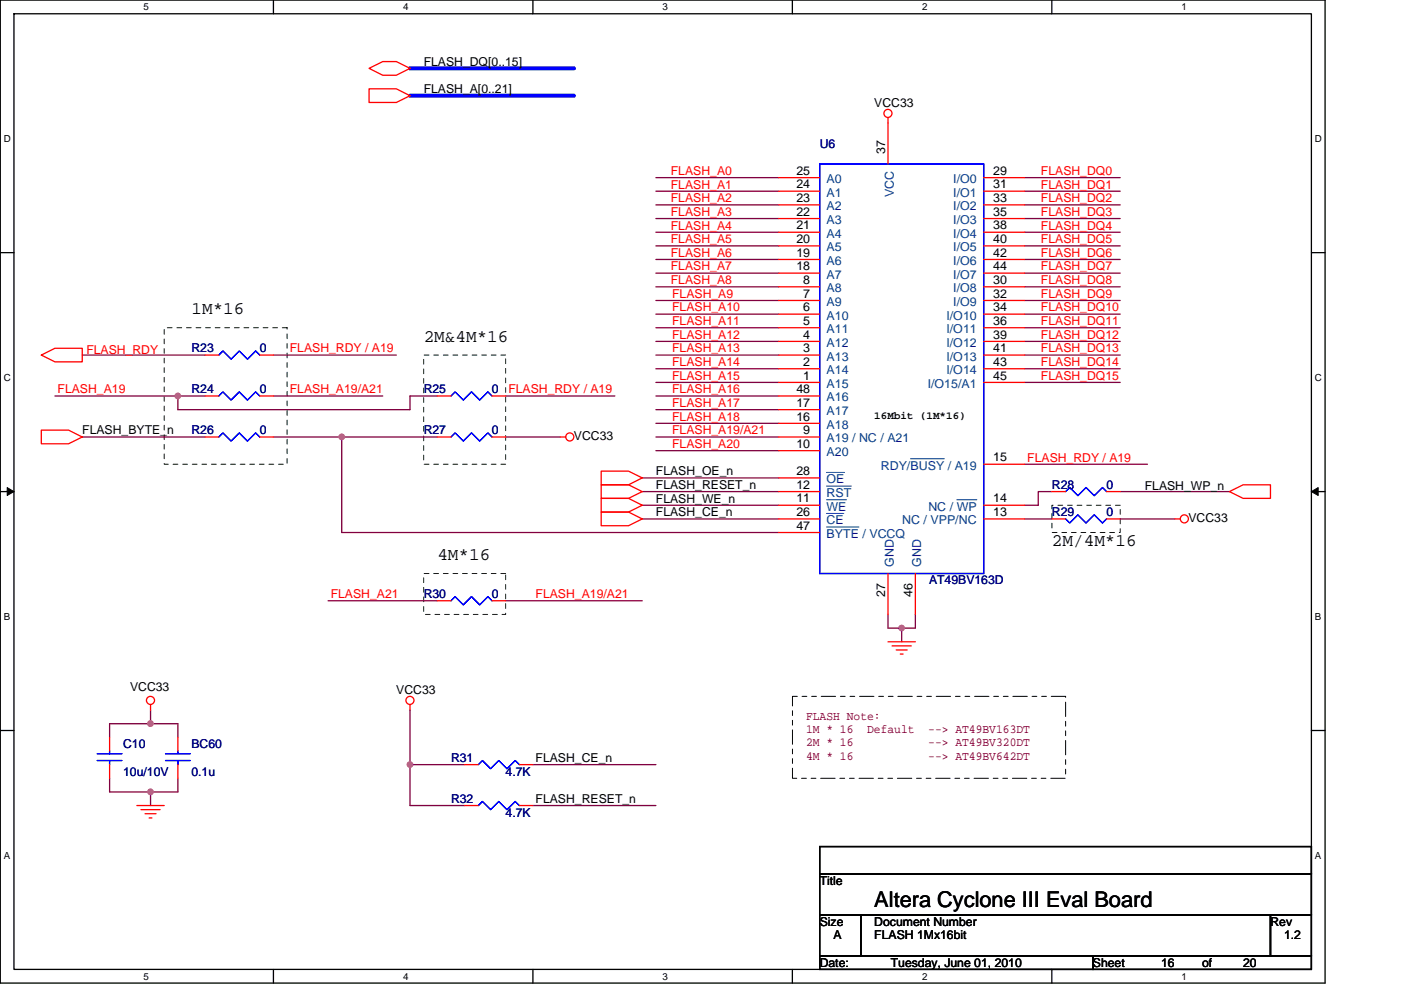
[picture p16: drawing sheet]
<svg xmlns="http://www.w3.org/2000/svg" width="297mm" height="210mm" viewBox="0 0 297 210" stroke-linecap="round" stroke-linejoin="round" font-family="sans-serif">
<defs><g id="words">
<text font-size="4.6" x="185.4" y="192.4">Altera Cyclone III Eval Board</text>
<g font-size="3.7">
<text x="40.6" y="66.7">1M*16</text>
<text x="89.8" y="72.5">2M&amp;4M*16</text>
<text x="92.7" y="118.8">4M*16</text>
<text x="223" y="115.9">2M/4M*16</text>
</g>
<g font-size="2.6">
<text x="89.8" y="13.9">FLASH_DQ[0..15]</text>
<text x="89.8" y="19.7">FLASH_A[0..21]</text>
<text x="185.4" y="22.6">VCC33</text>
<text x="187.7" y="32.7" transform="rotate(-90 187.7 32.7)">37</text>
<text x="168.8" y="40">24</text>
<text x="168.8" y="37.1">25</text>
<text x="210.6" y="37.1">29</text>
<text x="210.6" y="40">31</text>
<text x="168.8" y="45.8">22</text>
<text x="168.8" y="42.9">23</text>
<text x="210.6" y="42.9">33</text>
<text x="210.6" y="45.8">35</text>
<text x="168.8" y="51.6">20</text>
<text x="168.8" y="48.7">21</text>
<text x="210.6" y="48.7">38</text>
<text x="210.6" y="51.6">40</text>
<text x="168.8" y="57.3">18</text>
<text x="168.8" y="54.4">19</text>
<text x="210.6" y="54.4">42</text>
<text x="210.6" y="57.3">44</text>
<text x="170.3" y="63.1">7</text>
<text x="170.3" y="60.2">8</text>
<text x="210.6" y="60.2">30</text>
<text x="210.6" y="63.1">32</text>
<text x="170.3" y="71.8">4</text>
<text x="170.3" y="68.9">5</text>
<text x="170.3" y="66">6</text>
<text x="210.6" y="66">34</text>
<text x="210.6" y="68.9">36</text>
<text x="210.6" y="71.8">39</text>
<text x="170.3" y="77.6">2</text>
<text x="170.3" y="74.7">3</text>
<text x="210.6" y="74.7">41</text>
<text x="210.6" y="77.6">43</text>
<text x="168.8" y="83.4">48</text>
<text x="170.3" y="80.5">1</text>
<text x="210.6" y="80.5">45</text>
<text x="168.8" y="89.2">16</text>
<text x="168.8" y="86.3">17</text>
<text x="17.4" y="92.1">FLASH_BYTE_n</text>
<text x="121.7" y="93.3">VCC33</text>
<text x="168.8" y="95">10</text>
<text x="170.3" y="92.1">9</text>
<text x="139.1" y="100.8">FLASH_OE_n</text>
<text x="168.8" y="100.8">28</text>
<text x="210.6" y="97.9">15</text>
<text x="139.1" y="103.7">FLASH_RESET_n</text>
<text x="139.1" y="106.6">FLASH_WE_n</text>
<text x="168.8" y="106.6">11</text>
<text x="168.8" y="103.7">12</text>
<text x="210.6" y="106.6">14</text>
<text x="242.7" y="104">FLASH_WP_n</text>
<text x="139.1" y="109.5">FLASH_CE_n</text>
<text x="168.8" y="109.5">26</text>
<text x="168.8" y="112.4">47</text>
<text x="210.6" y="109.5">13</text>
<text x="252" y="110.7">VCC33</text>
<text x="187.7" y="126.6" transform="rotate(-90 187.7 126.6)">27</text>
<text x="193.5" y="126.6" transform="rotate(-90 193.5 126.6)">46</text>
<text x="27.6" y="146.6">VCC33</text>
<text x="84" y="147.1">VCC33</text>
<text x="113.6" y="161.6">FLASH_CE_n</text>
<text x="113.6" y="170.3">FLASH_RESET_n</text>
<text x="173.8" y="187.7">Title</text>
<text x="173.8" y="196.4">Size</text>
<text x="185.4" y="196.4">Document Number</text>
<text x="269.4" y="196.4">Rev</text>
<text x="176.7" y="199.3">A</text>
<text x="185.4" y="199.3">FLASH 1Mx16bit</text>
<text x="272.2" y="199.3">1.2</text>
<text x="173.8" y="205">Date:</text>
<text x="188.9" y="205">Tuesday, June 01, 2010</text>
<text x="231.7" y="205">Sheet</text>
<text x="246.2" y="205">16</text>
<text x="254.9" y="205">of</text>
<text x="263.6" y="205">20</text>
</g>
<g font-size="2.6" fill="#000080">
<text x="173.8" y="31.3">U6</text>
<text x="40.6" y="74.7">R23</text>
<text x="55.1" y="74.7">0</text>
<text x="40.6" y="83.4">R24</text>
<text x="55.1" y="83.4">0</text>
<text x="89.8" y="83.4">R25</text>
<text x="104.3" y="83.4">0</text>
<text x="40.6" y="92.1">R26</text>
<text x="55.1" y="92.1">0</text>
<text x="89.8" y="92.1">R27</text>
<text x="104.3" y="92.1">0</text>
<text x="223" y="103.7">R28</text>
<text x="234.6" y="103.7">0</text>
<text x="223" y="109.5">R29</text>
<text x="234.6" y="109.5">0</text>
<text x="197" y="124">AT49BV163D</text>
<text x="89.8" y="126.9">R30</text>
<text x="104.3" y="126.9">0</text>
<text x="26.1" y="158.7">C10</text>
<text x="40.6" y="158.7">BC60</text>
<text x="95.6" y="161.6">R31</text>
<text x="26.1" y="164.5">10u/10V</text>
<text x="40.6" y="164.5">0.1u</text>
<text x="107.2" y="164.5">4.7K</text>
<text x="95.6" y="170.3">R32</text>
<text x="107.2" y="173.2">4.7K</text>
</g>
<g font-size="2.6" fill="#f00">
<text x="142.2" y="37.1">FLASH_A0</text>
<text x="142.2" y="40">FLASH_A1</text>
<text x="220.7" y="37.1">FLASH_DQ0</text>
<text x="220.7" y="40">FLASH_DQ1</text>
<text x="142.2" y="42.9">FLASH_A2</text>
<text x="142.2" y="45.8">FLASH_A3</text>
<text x="220.7" y="42.9">FLASH_DQ2</text>
<text x="220.7" y="45.8">FLASH_DQ3</text>
<text x="142.2" y="48.7">FLASH_A4</text>
<text x="142.2" y="51.6">FLASH_A5</text>
<text x="220.7" y="48.7">FLASH_DQ4</text>
<text x="220.7" y="51.6">FLASH_DQ5</text>
<text x="142.2" y="54.5">FLASH_A6</text>
<text x="142.2" y="57.4">FLASH_A7</text>
<text x="220.7" y="54.5">FLASH_DQ6</text>
<text x="220.7" y="57.4">FLASH_DQ7</text>
<text x="142.2" y="60.3">FLASH_A8</text>
<text x="142.5" y="63.2">FLASH_A9</text>
<text x="220.7" y="60.3">FLASH_DQ8</text>
<text x="220.7" y="63.2">FLASH_DQ9</text>
<text x="142.5" y="66.1">FLASH_A10</text>
<text x="142.5" y="68.9">FLASH_A11</text>
<text x="142.5" y="71.8">FLASH_A12</text>
<text x="220.7" y="66.1">FLASH_DQ10</text>
<text x="220.7" y="68.9">FLASH_DQ11</text>
<text x="220.7" y="71.8">FLASH_DQ12</text>
<text x="18.3" y="75">FLASH_RDY</text>
<text x="61.4" y="74.7">FLASH_RDY / A19</text>
<text x="142.5" y="74.7">FLASH_A13</text>
<text x="142.5" y="77.6">FLASH_A14</text>
<text x="220.7" y="74.7">FLASH_DQ13</text>
<text x="220.7" y="77.6">FLASH_DQ14</text>
<text x="12.2" y="83.4">FLASH_A19</text>
<text x="61.4" y="83.4">FLASH_A19/A21</text>
<text x="107.8" y="83.4">FLASH_RDY / A19</text>
<text x="142.5" y="80.5">FLASH_A15</text>
<text x="142.5" y="83.4">FLASH_A16</text>
<text x="220.7" y="80.5">FLASH_DQ15</text>
<text x="142.5" y="86.3">FLASH_A17</text>
<text x="142.5" y="89.2">FLASH_A18</text>
<text x="142.5" y="92.1">FLASH_A19/A21</text>
<text x="142.5" y="95">FLASH_A20</text>
<text x="217.8" y="97.9">FLASH_RDY / A19</text>
<text x="70.1" y="126.9">FLASH_A21</text>
<text x="113.6" y="126.9">FLASH_A19/A21</text>
</g>
<g font-size="2.6" fill="#004080">
<text x="175.2" y="41.7">A1</text>
<text x="175.2" y="38.8">A0</text>
<text x="189.5" y="41.8" transform="rotate(-90 189.5 41.8)">VCC</text>
<text x="202.1" y="38.8">I/O0</text>
<text x="202.1" y="41.7">I/O1</text>
<text x="175.2" y="47.5">A3</text>
<text x="175.2" y="44.6">A2</text>
<text x="202.1" y="44.6">I/O2</text>
<text x="202.1" y="47.5">I/O3</text>
<text x="175.2" y="53.3">A5</text>
<text x="175.2" y="50.4">A4</text>
<text x="202.1" y="50.4">I/O4</text>
<text x="202.1" y="53.3">I/O5</text>
<text x="175.2" y="59.1">A7</text>
<text x="175.2" y="56.2">A6</text>
<text x="202.1" y="56.2">I/O6</text>
<text x="202.1" y="59.1">I/O7</text>
<text x="175.2" y="64.9">A9</text>
<text x="175.2" y="62">A8</text>
<text x="202.1" y="62">I/O8</text>
<text x="202.1" y="64.9">I/O9</text>
<text x="175.2" y="70.7">A11</text>
<text x="175.2" y="67.8">A10</text>
<text x="200.7" y="67.8">I/O10</text>
<text x="200.7" y="70.7">I/O11</text>
<text x="175.2" y="76.5">A13</text>
<text x="175.2" y="73.6">A12</text>
<text x="200.7" y="73.6">I/O12</text>
<text x="200.7" y="76.5">I/O13</text>
<text x="175.2" y="82.3">A15</text>
<text x="175.2" y="79.4">A14</text>
<text x="196.7" y="82.3">I/O15/A1</text>
<text x="200.7" y="79.4">I/O14</text>
<text x="175.2" y="88.1">A17</text>
<text x="175.2" y="85.2">A16</text>
<text x="175.2" y="93.9">A19 / NC / A21</text>
<text x="175.2" y="91">A18</text>
<text x="175.2" y="96.8">A20</text>
<text x="186.7" y="99.6">RDY/BUSY / A19</text>
<text x="175.2" y="105.4">RST</text>
<text x="175.2" y="102.5">OE</text>
<text x="175.2" y="108.3">WE</text>
<text x="175.2" y="111.2">CE</text>
<text x="191.3" y="111.2">NC / VPP/NC</text>
<text x="196.8" y="108.3">NC / WP</text>
<text x="175.2" y="114.1">BYTE / VCCQ</text>
<text x="189.5" y="120.2" transform="rotate(-90 189.5 120.2)">GND</text>
<text x="195.3" y="120.2" transform="rotate(-90 195.3 120.2)">GND</text>
</g>
<g font-size="2.6" fill="#800000">
<text x="170.9" y="152.7">FLASH Note:</text>
<text x="170.9" y="155.5">1M * 16</text>
<text x="183.8" y="155.5">Default</text>
<text x="196.8" y="155.5">--&gt; AT49BV163DT</text>
<text x="170.9" y="158.3">2M * 16</text>
<text x="170.9" y="161.1">4M * 16</text>
<text x="196.8" y="158.3">--&gt; AT49BV320DT</text>
<text x="196.8" y="161.1">--&gt; AT49BV642DT</text>
</g>
<text font-size="2.3" x="185.4" y="88.8">16Mbit (1M*16)</text>
<g font-size="2.1">
<text x="30.5" y="2.2">5</text>
<text x="85.5" y="2.2">4</text>
<text x="140.5" y="2.2">3</text>
<text x="195.5" y="2.2">2</text>
<text x="250.5" y="2.2">1</text>
<text x=".8" y="30.1">D</text>
<text x="278.8" y="30.1">D</text>
<text x=".8" y="80.8">C</text>
<text x="278.8" y="80.8">C</text>
<text x=".8" y="131.4">B</text>
<text x="278.8" y="131.4">B</text>
<text x=".8" y="182.1">A</text>
<text x="278.8" y="182.1">A</text>
<text x="30.5" y="207.8">5</text>
<text x="85.5" y="207.8">4</text>
<text x="140.5" y="207.8">3</text>
<text x="195.5" y="207.8">2</text>
<text x="250.5" y="207.8">1</text>
</g>
</g></defs>
<path d="M.1 0h280.8v208.5h-280.8zM3 2.9h275v202.7h-275z" fill="none" stroke="#000" stroke-width=".28"/>
<g fill="#fff">
<path d="M30.5 .3h1.1v2.3h-1.1z"/>
<path d="M30.5 205.9h1.1v2.3h-1.1z"/>
</g>
<path d="M58 0v2.9M58 205.6v2.9" fill="none" stroke="#000" stroke-width=".28"/>
<g fill="#fff">
<path d="M85.5 .3h1.1v2.3h-1.1z"/>
<path d="M85.5 205.9h1.1v2.3h-1.1z"/>
</g>
<path d="M113 0v2.9M113 205.6v2.9" fill="none" stroke="#000" stroke-width=".28"/>
<g fill="#fff">
<path d="M140.5 .3h1.1v2.3h-1.1z"/>
<path d="M140.5 205.9h1.1v2.3h-1.1z"/>
</g>
<path d="M168 0v2.9M168 205.6v2.9" fill="none" stroke="#000" stroke-width=".28"/>
<g fill="#fff">
<path d="M195.5 .3h1.2v2.3h-1.2z"/>
<path d="M195.5 205.9h1.2v2.3h-1.2z"/>
</g>
<path d="M223 0v2.9M223 205.6v2.9" fill="none" stroke="#000" stroke-width=".28"/>
<g fill="#fff">
<path d="M250.5 .3h1.2v2.3h-1.2z"/>
<path d="M250.5 205.9h1.2v2.3h-1.2z"/>
<path d="M.8 28.3h1.5v2.3h-1.5z"/>
<path d="M278.8 28.3h1.5v2.3h-1.5z"/>
<path d="M.8 78.9h1.5v2.3h-1.5z"/>
<path d="M278.8 78.9h1.5v2.3h-1.5z"/>
</g>
<path d="M.1 53.6h2.9M278 53.6h2.9" fill="none" stroke="#000" stroke-width=".28"/>
<g fill="#fff">
<path d="M.8 129.6h1.4v2.3h-1.4z"/>
<path d="M278.8 129.6h1.4v2.3h-1.4z"/>
</g>
<path d="M.1 104.3h2.9M278 104.3h2.9" fill="none" stroke="#000" stroke-width=".28"/>
<path d="M1.5 103.4l1.5 .9-1.5 .8zM278 104.3l1.5-.9v1.7z" fill="#000" stroke="#000" stroke-width=".21"/>
<g fill="#fff">
<path d="M.8 180.3h1.4v2.3h-1.4z"/>
<path d="M278.8 180.3h1.4v2.3h-1.4z"/>
</g>
<path d="M.1 154.9h2.9M278 154.9h2.9M173.8 179.6h104.2v5.7h-104.2zM173.8 194h8.7v8.7h-8.7zM173.8 185.3h104.2v8.7h-104.2zM182.5 194h86.9v8.7h-86.9zM269.4 194h8.6v8.7h-8.6zM173.8 202.7h57.9v2.9h-57.9zM231.7 202.7h46.3v2.9h-46.3z" fill="none" stroke="#000" stroke-width=".28"/>
<path d="M34.8 69.5h26.1v29h-26.1zM89.8 75.3h17.4v23.2h-17.4zM223 107.2h14.5v5.7h-14.5zM89.8 121.6h17.4v8.7h-17.4z" fill="none" stroke="#004000" stroke-width=".21" stroke-dasharray="1 1 1 1 1 1 1 1"/>
<path d="M168 147.7h57.9v17.4h-57.9z" fill="none" stroke="#000" stroke-width=".21" stroke-dasharray="3 1 1 1 1 1"/>
<path d="M86.9 14.5h34.8M86.9 20.3h34.8" fill="none" stroke="#00f" stroke-width=".87"/>
<g fill="none" stroke="#800040" stroke-width=".28">
<path d="M139.1 37.7h26M217.2 37.7h20.3M139.1 40.6h26M139.1 43.5h26M139.1 46.4h26M139.1 49.3h26M139.1 52.2h26M139.1 55h26M139.1 57.9h26M217.2 40.6h20.3M217.2 43.5h20.3M217.2 46.4h20.3"/>
<path d="M217.2 49.3h20.3M217.2 52.2h20.3M217.2 55h20.3M217.2 57.9h20.3M17.4 75.3h26.1M58 75.3h26M139.1 60.8h26M139.1 63.7h26M139.1 66.6h26M139.1 69.5h26M139.1 72.4h26M139.1 75.3h26"/>
<path d="M139.1 78.2h26M217.2 60.8h20.3M217.2 63.7h20.3M217.2 66.6h20.3M217.2 69.5h20.3M217.2 72.4h20.3M217.2 75.3h20.3M217.2 78.2h20.3M11.6 84h26.1M17.4 92.7h26.1M37.7 84h5.8M58 92.7h14.5"/>
<path d="M58 84h23.1M72.5 92.7v20.2h92.6M72.5 92.7h20.2M92.7 84h-5.8v2.9h-49.2v-2.9M107.2 92.7h11.6M107.2 84h23.2M139.1 81.1h26M139.1 84h26M139.1 86.9h26M139.1 89.8h26M139.1 92.7h26M139.1 95.6h26"/>
<path d="M217.2 81.1h20.3M217.2 98.5h26.1M136.2 101.4h28.9M136.2 104.3h28.9M136.2 107.2h28.9M136.2 110.1h28.9M217.2 110.1h5.8M223 104.3h-2.9v2.9h-2.9M237.5 110.1h11.6M237.5 104.3h23.2M69.6 127.4h23.1M107.2 127.4h29"/>
<path d="M188.3 130.3v2.9h2.9v2.9M194.1 130.3v2.9h-2.9M31.9 153.5h-8.7v2.9M31.9 150.6v2.9M31.9 153.5h5.8v2.9M86.9 150.6v11.6M23.2 165.1v2.9h8.7v2.9M37.7 165.1v2.9h-5.8M86.9 162.2v8.7h11.6M86.9 162.2h11.6M113 162.2h26.1M113 170.9h26.1"/>
</g>
<g fill="#f0f" stroke="#f0f" stroke-width=".28">
<circle cx="31.9" cy="168" r=".57"/>
<circle cx="31.9" cy="153.5" r=".57"/>
<circle cx="191.2" cy="133.2" r=".57"/>
<circle cx="86.9" cy="162.2" r=".57"/>
<circle cx="37.7" cy="84" r=".57"/>
<circle cx="72.5" cy="92.7" r=".57"/>
</g>
<g fill="none" stroke="#f00" stroke-width=".28">
<path d="M78.2 18.8h5.8l2.9 1.5-2.9 1.4h-5.8zM78.2 14.5l2.9-1.4h2.9l2.9 1.4-2.9 1.5h-2.9zM165.1 37.7h8.7M188.3 24.9v9.9M208.6 37.7h8.6M165.1 57.9h8.7M165.1 55h8.7M165.1 52.2h8.7M165.1 49.3h8.7M165.1 46.4h8.7M165.1 43.5h8.7M165.1 40.6h8.7"/>
<path d="M208.6 40.6h8.6M208.6 43.5h8.6M208.6 46.4h8.6M208.6 49.3h8.6M208.6 52.2h8.6M208.6 55h8.6M208.6 57.9h8.6M8.8 75.3l2.8-1.4h5.8v2.9h-5.8zM43.5 75.3h2.9M55.1 75.3h2.9M165.1 78.2h8.7M165.1 75.3h8.7"/>
<path d="M165.1 72.4h8.7M165.1 69.5h8.7M165.1 66.6h8.7M165.1 63.7h8.7M165.1 60.8h8.7M208.6 60.8h8.6M208.6 63.7h8.6M208.6 66.6h8.6M208.6 69.5h8.6M208.6 72.4h8.6M208.6 75.3h8.6M208.6 78.2h8.6"/>
<path d="M8.8 91.2h5.7l2.9 1.5-2.9 1.4h-5.7zM43.5 84h2.9M43.5 92.7h2.9M55.1 84h2.9M55.1 92.7h2.9M92.7 92.7h2.9M92.7 84h2.9M104.3 92.7h2.9M104.3 84h2.9M118.8 92.7h1.1M127.5 99.9h5.8l2.9 1.5-2.9 1.4h-5.8zM165.1 81.1h8.7"/>
<path d="M165.1 92.7h8.7M165.1 89.8h8.7M165.1 86.9h8.7M165.1 84h8.7M165.1 95.6h8.7M208.6 81.1h8.6M208.6 98.5h8.6M127.5 102.8h5.8l2.9 1.5-2.9 1.4h-5.8zM127.5 105.7h5.8l2.9 1.5-2.9 1.4h-5.8zM127.5 108.6h5.8l2.9 1.5-2.9 1.4h-5.8zM165.1 107.2h8.7M165.1 104.3h8.7"/>
<path d="M165.1 110.1h8.7M165.1 101.4h8.7M165.1 112.9h8.7M208.6 110.1h8.6M208.6 107.2h8.6M223 104.3h2.9M223 110.1h2.9M234.6 104.3h2.9M234.6 110.1h2.9M249.1 110.1h1.1M260.7 104.3l2.9-1.5h5.8v2.9h-5.8zM92.7 127.4h2.9"/>
<path d="M104.3 127.4h2.9M188.3 136.1h5.8M188.3 121.6v8.7M189.1 137h4.1M190 137.9h2.3M190.9 138.7h.6M194.1 121.6v8.7M23.2 156.4v2.9M31.9 149.4v1.2M37.7 156.4v2.9M86.9 149.4v1.2M23.2 162.2v2.9"/>
<path d="M29 170.9h5.8M29.9 171.7h4M30.8 172.6h2.3M31.6 173.5h.6M37.7 162.2v2.9M98.5 170.9h2.9M98.5 162.2h2.9M110.1 170.9h2.9M110.1 162.2h2.9"/>
<circle cx="188.3" cy="24.1" r=".86"/>
<circle cx="120.8" cy="92.7" r=".86"/>
<circle cx="251.1" cy="110.1" r=".86"/>
<circle cx="31.9" cy="148.6" r=".86"/>
<circle cx="86.9" cy="148.6" r=".86"/>
</g>
<g fill="none" stroke="#00f" stroke-width=".28">
<path d="M173.8 34.8h34.8v86.8h-34.8zM46.4 75.3l.9-.9 1.7 1.8 1.7-1.8 1.8 1.8 1.7-1.8 .9 .9M46.4 84l.9-.9 1.7 1.8 1.7-1.8 1.8 1.8 1.7-1.8 .9 .9M46.4 92.7l.9-.9 1.7 1.8 1.7-1.8 1.8 1.8 1.7-1.8 .9 .9M95.6 92.7l.9-.9 1.7 1.8 1.8-1.8 1.7 1.8 1.7-1.8 .9 .9M95.6 84l.9-.9 1.7 1.8 1.8-1.8 1.7 1.8 1.7-1.8 .9 .9M225.9 110.1l.9 .8 1.7-1.7 1.8 1.7 1.7-1.7 1.7 1.7 .9-.8M225.9 104.3l.9-.9 1.7 1.7 1.8-1.7 1.7 1.7 1.7-1.7 .9 .9M95.6 127.4l.9-.8 1.7 1.7 1.8-1.7 1.7 1.7 1.7-1.7 .9 .8M20.6 159.9h5.2M23.2 159.3v.6M35.1 159.9h5.2"/>
<path d="M37.7 159.3v.6M20.6 161.3h5.2M23.2 161.3v.9M35.1 161.3h5.2M37.7 161.3v.9M101.4 170.9l.9-.9 1.7 1.7 1.7-1.7 1.8 1.7 1.7-1.7 .9 .9M101.4 162.2l.9-.9 1.7 1.7 1.7-1.7 1.8 1.7 1.7-1.7 .9 .9"/>
</g>
<path d="M193 97.3h7.2M175.2 106h4.3M175.2 103.1h5.3M175.2 108.9h3.7M175.2 100.2h3.8M175.2 111.8h6.9M202.9 106h4.2" fill="none" stroke="#004080" stroke-width=".21"/>
<use href="#words"/>
</svg>
